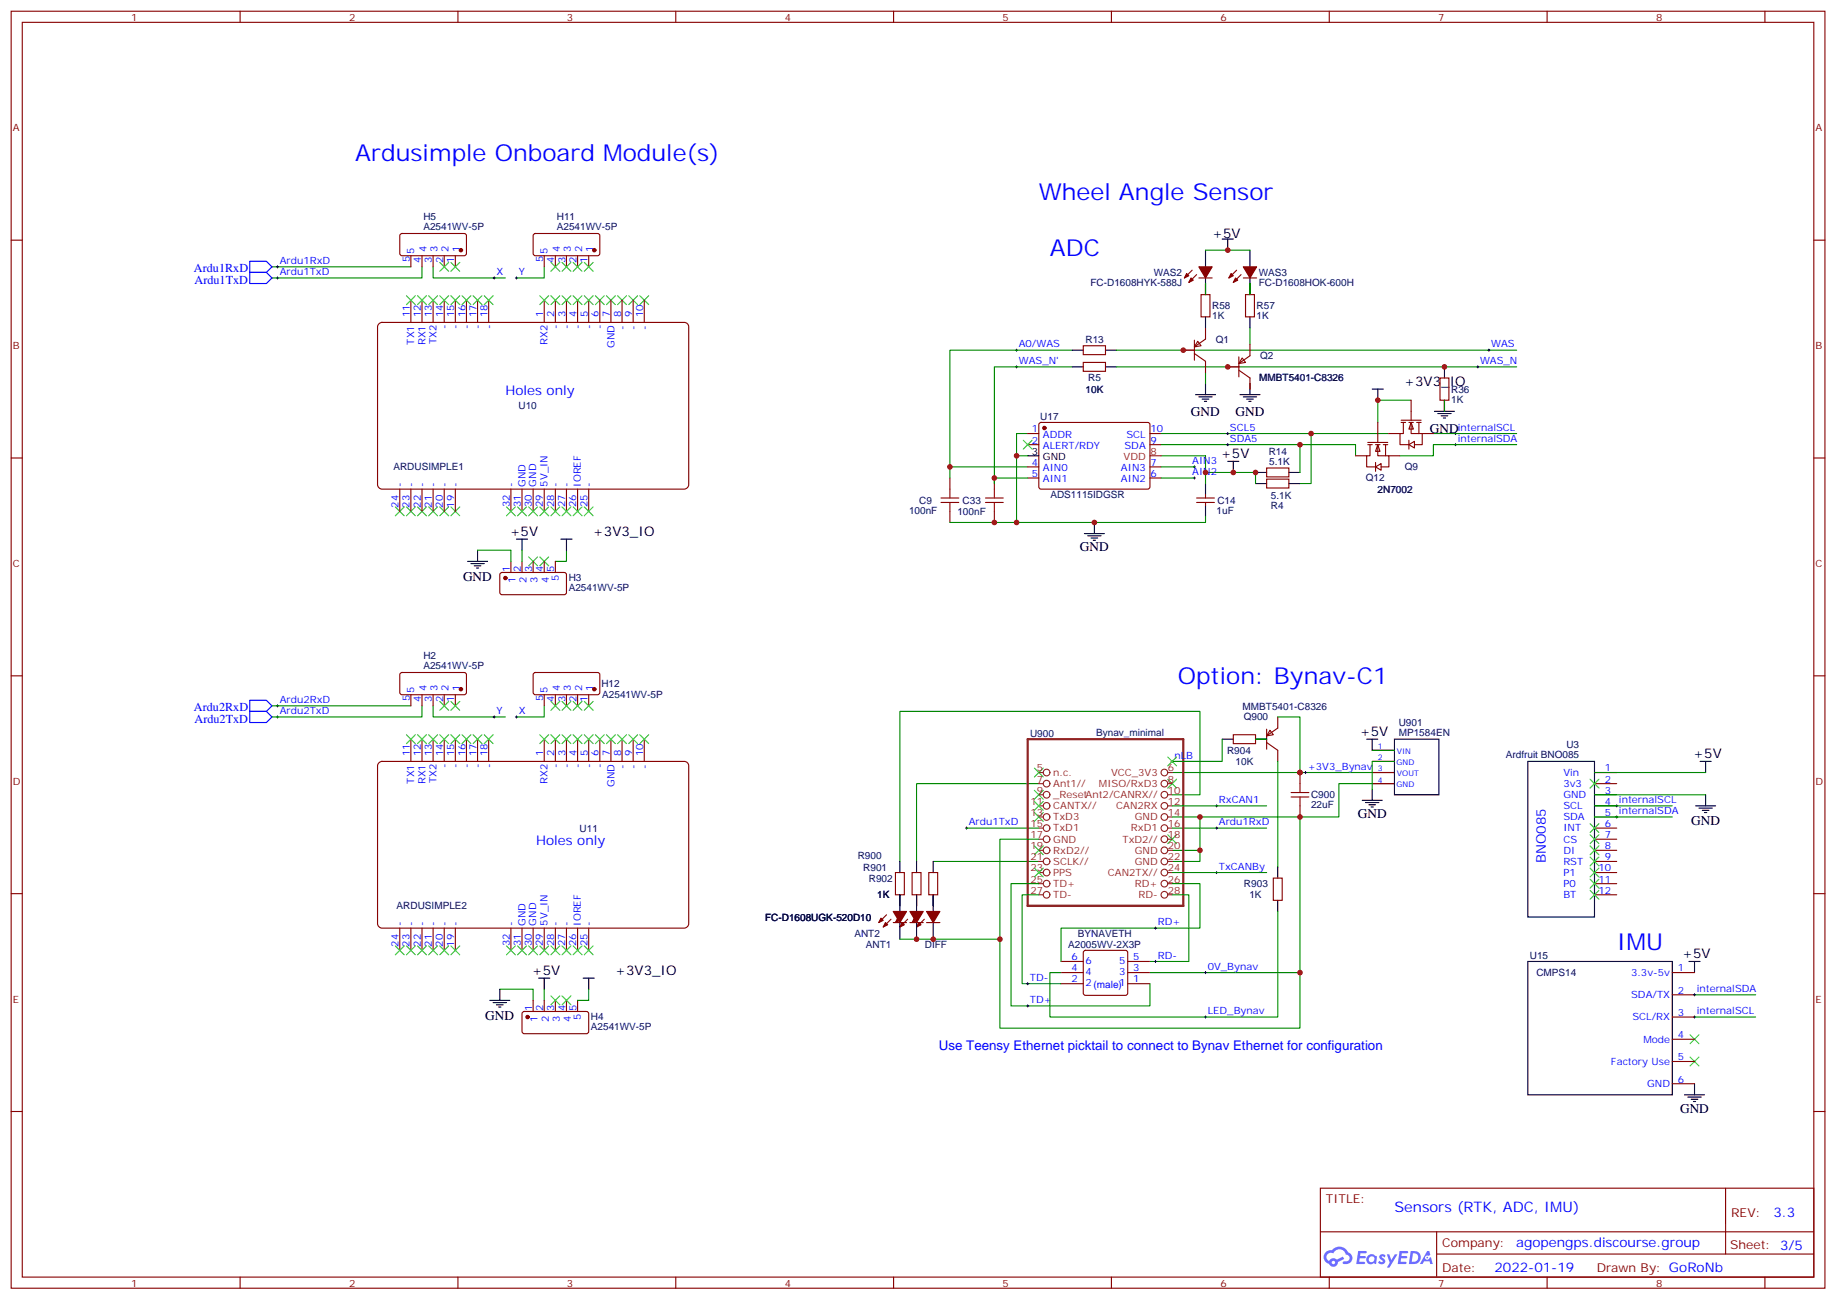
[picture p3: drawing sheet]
<svg xmlns="http://www.w3.org/2000/svg" width="583mm" height="413mm" viewBox="0 0 583 413" stroke-linecap="round" stroke-linejoin="round" font-family="sans-serif">
<defs><g id="words">
<g font-size="7.4" fill="#00f">
<text x="112.8" y="51.2">Ardusimple Onboard Module(s)</text>
<text x="329.7" y="63.5">Wheel Angle Sensor</text>
<text x="333.3" y="81.2">ADC</text>
<text x="373.8" y="217">Option: Bynav-C1</text>
<text x="513.2" y="301.7">IMU</text>
</g>
<text font-size="4.6" fill="#00f" x="442.6" y="384.6">Sensors (RTK, ADC, IMU)</text>
<g font-size="4.2">
<text x="384.8" y="75.5">+5V</text>
<text x="445.8" y="122.4">+3V3_IO</text>
<text x="378" y="132">GND</text>
<text x="392.1" y="132">GND</text>
<text x="453.9" y="137.3">GND</text>
<text x="387.6" y="145.3">+5V</text>
<text x="161.8" y="170">+5V</text>
<text x="188.2" y="170">+3V3_IO</text>
<text x="342.8" y="175">GND</text>
<text x="147" y="184.3">GND</text>
<text x="431.7" y="233.5">+5V</text>
<text x="537.5" y="240.6">+5V</text>
<text x="431" y="259.7">GND</text>
<text x="536.8" y="261.9">GND</text>
<text x="534" y="304.1">+5V</text>
<text x="168.8" y="309.4">+5V</text>
<text x="195.3" y="309.4">+3V3_IO</text>
<text x="154" y="323.6">GND</text>
<text x="533.3" y="353.2">GND</text>
</g>
<g font-size="4.2" fill="#00f">
<text x="160.4" y="125.3">Holes only</text>
<text x="170.1" y="268.1">Holes only</text>
<text x="490.6" y="274" transform="rotate(-90 490.6 274)">BNO085</text>
<text x="298" y="333.4">Use Teensy Ethernet picktail to connect to Bynav Ethernet for configuration</text>
<text x="562.9" y="386.4">3.3</text>
<text x="481.3" y="396">agopengps.discourse.group</text>
<text x="474.4" y="403.8">2022-01-19</text>
</g>
<g font-size="3.9" fill="#00f">
<text x="61.5" y="86.5">Ardu1RxD</text>
<text x="61.7" y="90">Ardu1TxD</text>
<text x="61.5" y="225.8">Ardu2RxD</text>
<text x="61.7" y="229.3">Ardu2TxD</text>
</g>
<g font-size="3.9" fill="#800">
<text x="420.9" y="381.7">TITLE:</text>
<text x="549.5" y="386.4">REV:</text>
<text x="457.8" y="395.9">Company:</text>
<text x="549.2" y="396.6">Sheet: 3/5</text>
<text x="457.8" y="403.6">Date:</text>
<text x="506.8" y="403.7">Drawn By: GoRoNb</text>
</g>
<g font-size="3.2" fill="#800">
<text x="41.6" y="6.6">1</text>
<text x="110.8" y="6.6">2</text>
<text x="179.9" y="6.6">3</text>
<text x="249.1" y="6.6">4</text>
<text x="318.2" y="6.6">5</text>
<text x="387.4" y="6.6">6</text>
<text x="456.5" y="6.6">7</text>
<text x="525.7" y="6.6">8</text>
<text x="4.1" y="41.7">A</text>
<text x="576.3" y="41.7">A</text>
<text x="4.1" y="110.8">B</text>
<text x="576.3" y="110.8">B</text>
<text x="4.1" y="180">C</text>
<text x="576.3" y="180">C</text>
<text x="4.1" y="249.1">D</text>
<text x="576.3" y="249.1">D</text>
<text x="4.1" y="318.2">E</text>
<text x="576.3" y="318.2">E</text>
<text x="41.6" y="408.4">1</text>
<text x="110.8" y="408.4">2</text>
<text x="179.9" y="408.4">3</text>
<text x="249.1" y="408.4">4</text>
<text x="318.2" y="408.4">5</text>
<text x="387.4" y="408.4">6</text>
<text x="456.5" y="408.4">7</text>
<text x="525.7" y="408.4">8</text>
</g>
<g font-size="3.2" fill="#000080">
<text x="134.4" y="69.9">H5</text>
<text x="176.7" y="69.9">H11</text>
<text x="134.4" y="73.1">A2541WV-5P</text>
<text x="176.7" y="73.1">A2541WV-5P</text>
<text x="366.3" y="87.6">WAS2</text>
<text x="399.6" y="87.6">WAS3</text>
<text x="346.1" y="90.8">FC-D1608HYK-588J</text>
<text x="399.6" y="90.8">FC-D1608HOK-600H</text>
<text x="384.8" y="101.3">1K</text>
<text x="384.8" y="98.2">R58</text>
<text x="398.9" y="101.3">1K</text>
<text x="398.9" y="98.2">R57</text>
<text x="344.6" y="108.7">R13</text>
<text x="385.9" y="108.8">Q1</text>
<text x="400" y="114.1">Q2</text>
<text x="344.6" y="124.6">10K</text>
<text x="345.4" y="121.1">R5</text>
<text x="399.7" y="121.1">MMBT5401-C8326</text>
<text x="460.6" y="124.7">R36</text>
<text x="164.6" y="129.9">U10</text>
<text x="460.6" y="127.8">1K</text>
<text x="330.2" y="133.5">U17</text>
<text x="124.9" y="149.3">ARDUSIMPLE1</text>
<text x="402.7" y="144.4">R14</text>
<text x="402.9" y="147.5">5.1K</text>
<text x="445.9" y="149.3">Q9</text>
<text x="433.5" y="152.6">Q12</text>
<text x="291.8" y="159.9">C9</text>
<text x="305.6" y="159.9">C33</text>
<text x="333.4" y="158.1">ADS1115IDGSR</text>
<text x="386.4" y="159.9">C14</text>
<text x="403.4" y="158.4">5.1K</text>
<text x="403.4" y="161.6">R4</text>
<text x="437.3" y="156.4">2N7002</text>
<text x="288.6" y="163.1">100nF</text>
<text x="303.9" y="163.5">100nF</text>
<text x="386.2" y="163.1">1uF</text>
<text x="180.5" y="184.4">H3</text>
<text x="180.5" y="187.5">A2541WV-5P</text>
<text x="134.4" y="209.2">H2</text>
<text x="134.4" y="212.4">A2541WV-5P</text>
<text x="190.9" y="218.2">H12</text>
<text x="191.2" y="221.7">A2541WV-5P</text>
<text x="394.4" y="225.2">MMBT5401-C8326</text>
<text x="347.9" y="233.6">Bynav_minimal</text>
<text x="394.8" y="228.7">Q900</text>
<text x="444" y="233.6">MP1584EN</text>
<text x="444" y="230.4">U901</text>
<text x="327" y="234">U900</text>
<text x="389.5" y="239.3">R904</text>
<text x="497.2" y="237.4">U3</text>
<text x="392.2" y="242.8">10K</text>
<text x="478" y="240.6">Ardfruit BNO085</text>
<text x="416.2" y="256.6">22uF</text>
<text x="416.2" y="253.4">C900</text>
<text x="184" y="264">U11</text>
<text x="272.3" y="272.8">R900</text>
<text x="274" y="276.3">R901</text>
<text x="275.8" y="279.8">R902</text>
<text x="394.9" y="281.6">R903</text>
<text x="278.4" y="285.1">1K</text>
<text x="396.6" y="285.1">1K</text>
<text x="125.9" y="288.7">ARDUSIMPLE2</text>
<text x="242.9" y="292.3">FC-D1608UGK-520D10</text>
<text x="271.2" y="297.5">ANT2</text>
<text x="342.2" y="297.5">BYNAVETH</text>
<text x="274.9" y="301">ANT1</text>
<text x="293.6" y="301">DIFF</text>
<text x="339.1" y="301">A2005WV-2X3P</text>
<text x="485.6" y="304.6">U15</text>
<text x="487.7" y="309.8">CMPS14</text>
<text x="187.6" y="323.7">H4</text>
<text x="187.6" y="326.9">A2541WV-5P</text>
</g>
<g font-size="3.2" fill="#00f">
<text x="88.8" y="83.8">Ardu1RxD</text>
<text x="130.1" y="83.2" transform="rotate(-90 130.1 83.2)">5</text>
<text x="131.5" y="80.5" transform="rotate(-90 131.5 80.5)">5</text>
<text x="133.6" y="83.4" transform="rotate(-90 133.6 83.4)">4</text>
<text x="135.4" y="79.9" transform="rotate(-90 135.4 79.9)">4</text>
<text x="137.1" y="83.4" transform="rotate(-90 137.1 83.4)">3</text>
<text x="138.9" y="79.9" transform="rotate(-90 138.9 79.9)">3</text>
<text x="140.7" y="83.4" transform="rotate(-90 140.7 83.4)">2</text>
<text x="142.4" y="79.9" transform="rotate(-90 142.4 79.9)">2</text>
<text x="144.2" y="83.4" transform="rotate(-90 144.2 83.4)">1</text>
<text x="145.9" y="79.9" transform="rotate(-90 145.9 79.9)">1</text>
<text x="172.4" y="83.2" transform="rotate(-90 172.4 83.2)">5</text>
<text x="173.8" y="80.5" transform="rotate(-90 173.8 80.5)">5</text>
<text x="175.9" y="83.4" transform="rotate(-90 175.9 83.4)">4</text>
<text x="177.7" y="79.9" transform="rotate(-90 177.7 79.9)">4</text>
<text x="179.5" y="83.4" transform="rotate(-90 179.5 83.4)">3</text>
<text x="181.2" y="79.9" transform="rotate(-90 181.2 79.9)">3</text>
<text x="183" y="83.4" transform="rotate(-90 183 83.4)">2</text>
<text x="184.7" y="79.9" transform="rotate(-90 184.7 79.9)">2</text>
<text x="186.5" y="83.4" transform="rotate(-90 186.5 83.4)">1</text>
<text x="188.3" y="79.9" transform="rotate(-90 188.3 79.9)">1</text>
<text x="88.8" y="87.3">Ardu1TxD</text>
<text x="157.6" y="87.3">X</text>
<text x="164.6" y="87.3">Y</text>
<text x="130.1" y="100.7" transform="rotate(-90 130.1 100.7)">11</text>
<text x="133.6" y="100.7" transform="rotate(-90 133.6 100.7)">12</text>
<text x="137.1" y="100.6" transform="rotate(-90 137.1 100.6)">13</text>
<text x="140.7" y="100.6" transform="rotate(-90 140.7 100.6)">14</text>
<text x="144.2" y="100.6" transform="rotate(-90 144.2 100.6)">15</text>
<text x="147.7" y="100.6" transform="rotate(-90 147.7 100.6)">16</text>
<text x="151.2" y="100.6" transform="rotate(-90 151.2 100.6)">17</text>
<text x="154.8" y="100.6" transform="rotate(-90 154.8 100.6)">18</text>
<text x="172.4" y="100.6" transform="rotate(-90 172.4 100.6)">1</text>
<text x="175.9" y="100.6" transform="rotate(-90 175.9 100.6)">2</text>
<text x="179.5" y="100.6" transform="rotate(-90 179.5 100.6)">3</text>
<text x="183" y="100.6" transform="rotate(-90 183 100.6)">4</text>
<text x="186.6" y="100.6" transform="rotate(-90 186.6 100.6)">5</text>
<text x="190" y="100.5" transform="rotate(-90 190 100.5)">6</text>
<text x="193.6" y="100.7" transform="rotate(-90 193.6 100.7)">7</text>
<text x="197.1" y="100.7" transform="rotate(-90 197.1 100.7)">8</text>
<text x="200.6" y="100.7" transform="rotate(-90 200.6 100.7)">9</text>
<text x="204.2" y="100.7" transform="rotate(-90 204.2 100.7)">10</text>
<text x="142.1" y="104.5" transform="rotate(-90 142.1 104.5)">-</text>
<text x="145.6" y="104.5" transform="rotate(-90 145.6 104.5)">-</text>
<text x="149.1" y="104.5" transform="rotate(-90 149.1 104.5)">-</text>
<text x="152.6" y="104.5" transform="rotate(-90 152.6 104.5)">-</text>
<text x="156.2" y="104.5" transform="rotate(-90 156.2 104.5)">-</text>
<text x="177.3" y="104.5" transform="rotate(-90 177.3 104.5)">-</text>
<text x="180.9" y="104.5" transform="rotate(-90 180.9 104.5)">-</text>
<text x="184.4" y="104.5" transform="rotate(-90 184.4 104.5)">-</text>
<text x="188" y="104.5" transform="rotate(-90 188 104.5)">-</text>
<text x="191.4" y="104.4" transform="rotate(-90 191.4 104.4)">-</text>
<text x="198.5" y="104.7" transform="rotate(-90 198.5 104.7)">-</text>
<text x="202.1" y="104.7" transform="rotate(-90 202.1 104.7)">-</text>
<text x="205.6" y="104.7" transform="rotate(-90 205.6 104.7)">-</text>
<text x="131.5" y="109.4" transform="rotate(-90 131.5 109.4)">TX1</text>
<text x="135" y="109.6" transform="rotate(-90 135 109.6)">RX1</text>
<text x="138.5" y="109.2" transform="rotate(-90 138.5 109.2)">TX2</text>
<text x="173.8" y="109.5" transform="rotate(-90 173.8 109.5)">RX2</text>
<text x="195" y="110.5" transform="rotate(-90 195 110.5)">GND</text>
<text x="323.4" y="110.3">A0/WAS</text>
<text x="473.3" y="110.3">WAS</text>
<text x="323.4" y="115.6">WAS_N'</text>
<text x="469.8" y="115.6">WAS_N</text>
<text x="327.6" y="137.3">1</text>
<text x="365.2" y="137.3">10</text>
<text x="390.4" y="136.7">SCL5</text>
<text x="462.7" y="136.7">internalSCL</text>
<text x="327.6" y="140.8">2</text>
<text x="331" y="139">ADDR</text>
<text x="331" y="142.6">ALERT/RDY</text>
<text x="356.9" y="142.6">SDA</text>
<text x="357.6" y="139">SCL</text>
<text x="365.2" y="140.8">9</text>
<text x="390.4" y="140.3">SDA5</text>
<text x="462.7" y="140.3">internalSDA</text>
<text x="327.6" y="147.8">4</text>
<text x="331" y="149.6">AIN0</text>
<text x="355.8" y="149.6">AIN3</text>
<text x="365.2" y="147.8">7</text>
<text x="378.4" y="147.3">AIN3</text>
<text x="127.9" y="154.7" transform="rotate(-90 127.9 154.7)">-</text>
<text x="131.4" y="154.7" transform="rotate(-90 131.4 154.7)">-</text>
<text x="134.9" y="154.7" transform="rotate(-90 134.9 154.7)">-</text>
<text x="138.5" y="154.7" transform="rotate(-90 138.5 154.7)">-</text>
<text x="142" y="154.7" transform="rotate(-90 142 154.7)">-</text>
<text x="145.5" y="154.7" transform="rotate(-90 145.5 154.7)">-</text>
<text x="163.2" y="154.6" transform="rotate(-90 163.2 154.6)">-</text>
<text x="166.8" y="154.6" transform="rotate(-90 166.8 154.6)">GND</text>
<text x="170.2" y="154.4" transform="rotate(-90 170.2 154.4)">GND</text>
<text x="173.8" y="154.4" transform="rotate(-90 173.8 154.4)">5V_IN</text>
<text x="177.3" y="154.4" transform="rotate(-90 177.3 154.4)">-</text>
<text x="180.8" y="154.4" transform="rotate(-90 180.8 154.4)">-</text>
<text x="184.3" y="154.4" transform="rotate(-90 184.3 154.4)">IOREF</text>
<text x="187.9" y="154.4" transform="rotate(-90 187.9 154.4)">-</text>
<text x="327.6" y="151.4">5</text>
<text x="331" y="153.1">AIN1</text>
<text x="355.8" y="153.1">AIN2</text>
<text x="365.2" y="151.4">6</text>
<text x="378.4" y="150.8">AIN2</text>
<text x="126.5" y="161.2" transform="rotate(-90 126.5 161.2)">24</text>
<text x="130" y="161.2" transform="rotate(-90 130 161.2)">23</text>
<text x="133.5" y="161.2" transform="rotate(-90 133.5 161.2)">22</text>
<text x="137.1" y="161.2" transform="rotate(-90 137.1 161.2)">21</text>
<text x="140.6" y="161.2" transform="rotate(-90 140.6 161.2)">20</text>
<text x="144.1" y="161.2" transform="rotate(-90 144.1 161.2)">19</text>
<text x="161.8" y="161.1" transform="rotate(-90 161.8 161.1)">32</text>
<text x="165.3" y="161.1" transform="rotate(-90 165.3 161.1)">31</text>
<text x="168.8" y="160.9" transform="rotate(-90 168.8 160.9)">30</text>
<text x="172.4" y="160.9" transform="rotate(-90 172.4 160.9)">29</text>
<text x="175.9" y="160.9" transform="rotate(-90 175.9 160.9)">28</text>
<text x="179.4" y="160.9" transform="rotate(-90 179.4 160.9)">27</text>
<text x="182.9" y="160.9" transform="rotate(-90 182.9 160.9)">26</text>
<text x="186.5" y="160.9" transform="rotate(-90 186.5 160.9)">25</text>
<text x="161.8" y="181.5" transform="rotate(-90 161.8 181.5)">1</text>
<text x="163.6" y="185" transform="rotate(-90 163.6 185)">1</text>
<text x="165.3" y="181.5" transform="rotate(-90 165.3 181.5)">2</text>
<text x="167.1" y="185" transform="rotate(-90 167.1 185)">2</text>
<text x="168.9" y="181.5" transform="rotate(-90 168.9 181.5)">3</text>
<text x="170.6" y="185" transform="rotate(-90 170.6 185)">3</text>
<text x="172.4" y="181.5" transform="rotate(-90 172.4 181.5)">4</text>
<text x="174.2" y="185" transform="rotate(-90 174.2 185)">4</text>
<text x="175.9" y="181.7" transform="rotate(-90 175.9 181.7)">5</text>
<text x="177.3" y="184.4" transform="rotate(-90 177.3 184.4)">5</text>
<text x="131.5" y="219.8" transform="rotate(-90 131.5 219.8)">5</text>
<text x="135.4" y="219.2" transform="rotate(-90 135.4 219.2)">4</text>
<text x="138.9" y="219.2" transform="rotate(-90 138.9 219.2)">3</text>
<text x="142.4" y="219.2" transform="rotate(-90 142.4 219.2)">2</text>
<text x="145.9" y="219.2" transform="rotate(-90 145.9 219.2)">1</text>
<text x="173.8" y="219.8" transform="rotate(-90 173.8 219.8)">5</text>
<text x="177.7" y="219.2" transform="rotate(-90 177.7 219.2)">4</text>
<text x="181.2" y="219.2" transform="rotate(-90 181.2 219.2)">3</text>
<text x="184.7" y="219.2" transform="rotate(-90 184.7 219.2)">2</text>
<text x="188.3" y="219.2" transform="rotate(-90 188.3 219.2)">1</text>
<text x="88.8" y="223.2">Ardu2RxD</text>
<text x="88.8" y="226.7">Ardu2TxD</text>
<text x="130.1" y="222.5" transform="rotate(-90 130.1 222.5)">5</text>
<text x="133.6" y="222.7" transform="rotate(-90 133.6 222.7)">4</text>
<text x="137.1" y="222.7" transform="rotate(-90 137.1 222.7)">3</text>
<text x="140.7" y="222.7" transform="rotate(-90 140.7 222.7)">2</text>
<text x="144.2" y="222.7" transform="rotate(-90 144.2 222.7)">1</text>
<text x="157.6" y="226.7">Y</text>
<text x="164.6" y="226.7">X</text>
<text x="172.4" y="222.5" transform="rotate(-90 172.4 222.5)">5</text>
<text x="175.9" y="222.7" transform="rotate(-90 175.9 222.7)">4</text>
<text x="179.5" y="222.7" transform="rotate(-90 179.5 222.7)">3</text>
<text x="183" y="222.7" transform="rotate(-90 183 222.7)">2</text>
<text x="186.5" y="222.7" transform="rotate(-90 186.5 222.7)">1</text>
<text x="137.1" y="239.9" transform="rotate(-90 137.1 239.9)">13</text>
<text x="140.7" y="239.9" transform="rotate(-90 140.7 239.9)">14</text>
<text x="144.2" y="239.9" transform="rotate(-90 144.2 239.9)">15</text>
<text x="147.7" y="239.9" transform="rotate(-90 147.7 239.9)">16</text>
<text x="151.2" y="239.9" transform="rotate(-90 151.2 239.9)">17</text>
<text x="154.8" y="239.9" transform="rotate(-90 154.8 239.9)">18</text>
<text x="172.4" y="240" transform="rotate(-90 172.4 240)">1</text>
<text x="175.9" y="240" transform="rotate(-90 175.9 240)">2</text>
<text x="179.5" y="240" transform="rotate(-90 179.5 240)">3</text>
<text x="183" y="240" transform="rotate(-90 183 240)">4</text>
<text x="186.6" y="240" transform="rotate(-90 186.6 240)">5</text>
<text x="190" y="239.8" transform="rotate(-90 190 239.8)">6</text>
<text x="130.1" y="240.1" transform="rotate(-90 130.1 240.1)">11</text>
<text x="133.6" y="240.1" transform="rotate(-90 133.6 240.1)">12</text>
<text x="142.1" y="243.8" transform="rotate(-90 142.1 243.8)">-</text>
<text x="145.6" y="243.8" transform="rotate(-90 145.6 243.8)">-</text>
<text x="149.1" y="243.8" transform="rotate(-90 149.1 243.8)">-</text>
<text x="152.6" y="243.8" transform="rotate(-90 152.6 243.8)">-</text>
<text x="156.2" y="243.8" transform="rotate(-90 156.2 243.8)">-</text>
<text x="177.3" y="243.9" transform="rotate(-90 177.3 243.9)">-</text>
<text x="180.9" y="243.9" transform="rotate(-90 180.9 243.9)">-</text>
<text x="184.4" y="243.9" transform="rotate(-90 184.4 243.9)">-</text>
<text x="188" y="243.9" transform="rotate(-90 188 243.9)">-</text>
<text x="191.4" y="243.7" transform="rotate(-90 191.4 243.7)">-</text>
<text x="193.6" y="240.1" transform="rotate(-90 193.6 240.1)">7</text>
<text x="197.1" y="240.1" transform="rotate(-90 197.1 240.1)">8</text>
<text x="198.5" y="244" transform="rotate(-90 198.5 244)">-</text>
<text x="200.6" y="240.1" transform="rotate(-90 200.6 240.1)">9</text>
<text x="202.1" y="244" transform="rotate(-90 202.1 244)">-</text>
<text x="204.2" y="240.1" transform="rotate(-90 204.2 240.1)">10</text>
<text x="205.6" y="244" transform="rotate(-90 205.6 244)">-</text>
<text x="372.8" y="240.8">nLB</text>
<text x="415.1" y="244.3">+3V3_Bynav</text>
<text x="509.4" y="244.9">1</text>
<text x="131.5" y="248.7" transform="rotate(-90 131.5 248.7)">TX1</text>
<text x="135" y="249" transform="rotate(-90 135 249)">RX1</text>
<text x="138.5" y="248.5" transform="rotate(-90 138.5 248.5)">TX2</text>
<text x="173.8" y="248.8" transform="rotate(-90 173.8 248.8)">RX2</text>
<text x="195" y="249.8" transform="rotate(-90 195 249.8)">GND</text>
<text x="496.3" y="246.3">Vin</text>
<text x="496.3" y="249.8">3v3</text>
<text x="509.4" y="248.4">2</text>
<text x="509.4" y="251.9">3</text>
<text x="386.9" y="254.9">RxCAN1</text>
<text x="496.3" y="253.3">GND</text>
<text x="496.3" y="256.9">SCL</text>
<text x="509.4" y="255.4">4</text>
<text x="513.9" y="254.9">internalSCL</text>
<text x="307.5" y="262">Ardu1TxD</text>
<text x="386.9" y="262">Ardu1RxD</text>
<text x="496.3" y="260.4">SDA</text>
<text x="496.3" y="263.9">INT</text>
<text x="509.4" y="259">5</text>
<text x="509.4" y="262.5">6</text>
<text x="513.9" y="258.4">internalSDA</text>
<text x="496.3" y="267.4">CS</text>
<text x="509.4" y="266">7</text>
<text x="509.4" y="269.6">8</text>
<text x="496.3" y="271">DI</text>
<text x="496.3" y="274.5">RST</text>
<text x="509.4" y="273.1">9</text>
<text x="386.9" y="276.1">TxCANBy</text>
<text x="496.3" y="278">P1</text>
<text x="496.3" y="281.6">P0</text>
<text x="507.4" y="276.6">10</text>
<text x="507.4" y="280.1">11</text>
<text x="496.3" y="285.1">BT</text>
<text x="507.4" y="283.7">12</text>
<text x="163.2" y="293.9" transform="rotate(-90 163.2 293.9)">-</text>
<text x="166.8" y="293.9" transform="rotate(-90 166.8 293.9)">GND</text>
<text x="170.2" y="293.8" transform="rotate(-90 170.2 293.8)">GND</text>
<text x="173.8" y="293.8" transform="rotate(-90 173.8 293.8)">5V_IN</text>
<text x="177.3" y="293.8" transform="rotate(-90 177.3 293.8)">-</text>
<text x="180.8" y="293.8" transform="rotate(-90 180.8 293.8)">-</text>
<text x="184.3" y="293.8" transform="rotate(-90 184.3 293.8)">IOREF</text>
<text x="187.9" y="293.8" transform="rotate(-90 187.9 293.8)">-</text>
<text x="367.5" y="293.7">RD+</text>
<text x="127.9" y="294" transform="rotate(-90 127.9 294)">-</text>
<text x="131.4" y="294" transform="rotate(-90 131.4 294)">-</text>
<text x="134.9" y="294" transform="rotate(-90 134.9 294)">-</text>
<text x="138.5" y="294" transform="rotate(-90 138.5 294)">-</text>
<text x="142" y="294" transform="rotate(-90 142 294)">-</text>
<text x="145.5" y="294" transform="rotate(-90 145.5 294)">-</text>
<text x="126.5" y="300.5" transform="rotate(-90 126.5 300.5)">24</text>
<text x="130" y="300.5" transform="rotate(-90 130 300.5)">23</text>
<text x="133.5" y="300.5" transform="rotate(-90 133.5 300.5)">22</text>
<text x="137.1" y="300.5" transform="rotate(-90 137.1 300.5)">21</text>
<text x="140.6" y="300.5" transform="rotate(-90 140.6 300.5)">20</text>
<text x="144.1" y="300.5" transform="rotate(-90 144.1 300.5)">19</text>
<text x="161.8" y="300.4" transform="rotate(-90 161.8 300.4)">32</text>
<text x="165.3" y="300.4" transform="rotate(-90 165.3 300.4)">31</text>
<text x="168.8" y="300.3" transform="rotate(-90 168.8 300.3)">30</text>
<text x="172.4" y="300.3" transform="rotate(-90 172.4 300.3)">29</text>
<text x="175.9" y="300.3" transform="rotate(-90 175.9 300.3)">28</text>
<text x="179.4" y="300.3" transform="rotate(-90 179.4 300.3)">27</text>
<text x="182.9" y="300.3" transform="rotate(-90 182.9 300.3)">26</text>
<text x="186.5" y="300.3" transform="rotate(-90 186.5 300.3)">25</text>
<text x="340.1" y="304.7">6</text>
<text x="359.7" y="304.7">5</text>
<text x="367.5" y="304.3">RD-</text>
<text x="326.9" y="311.4">TD-</text>
<text x="340.1" y="311.7">2</text>
<text x="340.1" y="308.2">4</text>
<text x="344.6" y="309.6">4</text>
<text x="344.6" y="306.1">6</text>
<text x="355.2" y="309.6">3</text>
<text x="355.2" y="306.1">5</text>
<text x="359.7" y="311.7">1</text>
<text x="359.7" y="308.2">3</text>
<text x="383.4" y="307.8">0V_Bynav</text>
<text x="517.7" y="309.8">3.3v-5v</text>
<text x="532.6" y="308.4">1</text>
<text x="344.6" y="313.1">2 (male)1</text>
<text x="517.8" y="316.8">SDA/TX</text>
<text x="532.6" y="315.4">2</text>
<text x="538.6" y="314.9">internalSDA</text>
<text x="168.9" y="320.9" transform="rotate(-90 168.9 320.9)">1</text>
<text x="172.4" y="320.9" transform="rotate(-90 172.4 320.9)">2</text>
<text x="175.9" y="320.9" transform="rotate(-90 175.9 320.9)">3</text>
<text x="179.5" y="320.9" transform="rotate(-90 179.5 320.9)">4</text>
<text x="183" y="321.1" transform="rotate(-90 183 321.1)">5</text>
<text x="184.4" y="323.8" transform="rotate(-90 184.4 323.8)">5</text>
<text x="326.9" y="318.4">TD+</text>
<text x="383.4" y="321.9">LED_Bynav</text>
<text x="518.1" y="323.9">SCL/RX</text>
<text x="532.6" y="322.5">3</text>
<text x="538.6" y="321.9">internalSCL</text>
<text x="170.6" y="324.4" transform="rotate(-90 170.6 324.4)">1</text>
<text x="174.2" y="324.4" transform="rotate(-90 174.2 324.4)">2</text>
<text x="177.7" y="324.4" transform="rotate(-90 177.7 324.4)">3</text>
<text x="181.2" y="324.4" transform="rotate(-90 181.2 324.4)">4</text>
<text x="532.6" y="329.5">4</text>
<text x="521.7" y="330.9">Mode</text>
<text x="511.4" y="338">Factory Use</text>
<text x="532.6" y="336.6">5</text>
<text x="522.8" y="345.1">GND</text>
<text x="532.6" y="343.6">6</text>
</g>
<g font-size="3.2">
<text x="327.6" y="144.3">3</text>
<text x="331" y="146.1">GND</text>
</g>
<g font-size="3.2" fill="#f00">
<text x="356.7" y="146.1">VDD</text>
<text x="365.2" y="144.3">8</text>
</g>
<g font-size="3.2" fill="#8d2323">
<text x="329.1" y="244.9">5</text>
<text x="370.7" y="244.9">6</text>
<text x="329.1" y="248.4">7</text>
<text x="329.1" y="251.9">9</text>
<text x="334.3" y="246.3">n.c.</text>
<text x="334.3" y="249.8">Ant1//</text>
<text x="348.8" y="249.8">MISO/RxD3</text>
<text x="352.7" y="246.3">VCC_3V3</text>
<text x="370.7" y="248.4">8</text>
<text x="370.7" y="251.9">10</text>
<text x="327.1" y="255.4">11</text>
<text x="334.3" y="253.3">_ResetAnt2/CANRX//</text>
<text x="334.3" y="256.9">CANTX//</text>
<text x="354.3" y="256.9">CAN2RX</text>
<text x="370.7" y="255.4">12</text>
<text x="327.1" y="259">13</text>
<text x="327.1" y="262.5">15</text>
<text x="334.3" y="260.4">TxD3</text>
<text x="334.3" y="263.9">TxD1</text>
<text x="358.9" y="263.9">RxD1</text>
<text x="360.2" y="260.4">GND</text>
<text x="370.7" y="259">14</text>
<text x="370.7" y="262.5">16</text>
<text x="327.1" y="266">17</text>
<text x="327.1" y="269.6">19</text>
<text x="334.3" y="267.4">GND</text>
<text x="356.3" y="267.4">TxD2//</text>
<text x="370.7" y="266">18</text>
<text x="370.7" y="269.6">20</text>
<text x="327.1" y="273.1">21</text>
<text x="334.3" y="271">RxD2//</text>
<text x="334.3" y="274.5">SCLK//</text>
<text x="360.2" y="271">GND</text>
<text x="360.2" y="274.5">GND</text>
<text x="370.7" y="273.1">22</text>
<text x="327.1" y="276.6">23</text>
<text x="327.1" y="280.1">25</text>
<text x="334.3" y="278">PPS</text>
<text x="334.3" y="281.6">TD+</text>
<text x="351.7" y="278">CAN2TX//</text>
<text x="360.2" y="281.6">RD+</text>
<text x="370.7" y="276.6">24</text>
<text x="370.7" y="280.1">26</text>
<text x="327.1" y="283.7">27</text>
<text x="334.3" y="285.1">TD-</text>
<text x="361.4" y="285.1">RD-</text>
<text x="370.7" y="283.7">28</text>
</g>
<g font-size="2.5" fill="#00f">
<text x="437.3" y="237.8">1</text>
<text x="443.3" y="239.2">VIN</text>
<text x="437.3" y="241.3">2</text>
<text x="437.3" y="244.9">3</text>
<text x="443.3" y="242.7">GND</text>
<text x="437.3" y="248.4">4</text>
<text x="443.3" y="249.8">GND</text>
<text x="443.4" y="246.3">VOUT</text>
</g>
</g></defs>
<g fill="none" stroke="#870000" stroke-width=".35">
<path d="M3.5 3.6h575.8v405.3h-575.8zM7.1 7.1h568.6v398.3h-568.6zM76.2 3.6v3.5M145.4 3.6v3.5M214.5 3.6v3.5M283.6 3.6v3.5M352.8 3.6v3.5M421.9 3.6v3.5M491.1 3.6v3.5M560.2 3.6v3.5M3.5 76.2h3.6M575.7 76.2h3.6"/>
<path d="M3.5 145.4h3.6M575.7 145.4h3.6M3.5 214.5h3.6M575.7 214.5h3.6M3.5 283.7h3.6M575.7 283.7h3.6M3.5 352.8h3.6M575.7 352.8h3.6M419.1 377.2h156.6v28.2h-156.6zM547.7 377.2v20.9M419.1 391h156.5M456 398.1h119.6"/>
<path d="M456 391v14.1M76.2 405.4v3.5M145.4 405.4v3.5M214.5 405.4v3.5M283.6 405.4v3.5M352.8 405.4v3.5M421.9 405.4v3.5M491.1 405.4v3.5M560.2 405.4v3.5"/>
</g>
<g fill="#5487ff">
<path d="M438.1 398.3a1.22 1.22 0 0 1 1.7 .3l-.4 .6a.47 .47 0 0 0-.3-.4 .47 .47 0 0 0-.5 .2l.2 .2a1.14 1.14 0 0 1 .7 1.7 1.14 1.14 0 0 1-1.9 0l-.2-.2 .5-.5 .7 .4a.29 .29 0 0 0 .4-.2 .29 .29 0 0 0-.3-.4 1.04 1.04 0 0 1-.6-1.7z"/>
<path d="M431.1 397.1h2.4l.3 .2-.1 .5h-1.9l-.1 .9h1.5l.4 .3-.4 .4h-1.6l-.2 1.1 1.8 .1 .1 .3-.1 .3h-2.7z"/>
<path d="M444.3 397.1l2.6 .2-.1 .5h-1.8l-.1 .9h1.5l.3 .3-.4 .4h-1.6l-.1 1.1 1.7 .1 .2 .3-.2 .3h-2.6z"/>
<path d="M453 397.1h.7l.3 1.2-.6 .4a.69 .69 0 0 0-1 .2 .69 .69 0 0 0 .5 1 .69 .69 0 0 0 .8-.6l.5-.3 .6 2.2h-.8l-.2-.9h-1.8l-.5 .9h-.8z"/>
<path d="M440.2 398.2h.8l.6 1.8 1.1-1.8h.9l-2.6 4.2h-.8l.9-1.6z"/>
<path d="M447.8 397.1l-.6 4.1h1.3a2.11 2.11 0 0 0 2.5-2.1 2.11 2.11 0 0 0-2.5-2zM448.5 397.8a1.43 1.43 0 0 1 1.6 1.6 1.43 1.43 0 0 1-2 1.1z"/>
<path d="M434.1 398.7a1.54 1.54 0 0 0-.1 2.1 1.54 1.54 0 0 0 2.2 .2l.6 .2 .3-2.3-.6-.3a1.49 1.49 0 0 0-2.4 .1zM434.4 399.7a.94 .94 0 0 1 1.8 0 .94 .94 0 0 1-1.8 0z"/>
<path d="M420.8 397.5a2.18 2.18 0 0 0 1.1 3.7 1.44 1.44 0 0 0 1.6 .9 1.44 1.44 0 0 0 1.2-1.5l2-1-.5-.7-1.9 .9a1.47 1.47 0 0 0-2.4 .5 1.39 1.39 0 0 1-.7-2 1.39 1.39 0 0 1 2-.4 2.12 2.12 0 0 1 2.2-1.3 2.12 2.12 0 0 1 1.9 1.6 1.14 1.14 0 0 1 1.1 1.5 1.14 1.14 0 0 1-1.7 .7 .43 .43 0 0 0-.5 .3 .43 .43 0 0 0 .4 .5 1.98 1.98 0 0 0 2.5-1.2 1.98 1.98 0 0 0-1.2-2.5 3.1 3.1 0 0 0-5.3-.7l-.9 .1zM422.7 400.8a.55 .55 0 0 1 1.1 0 .55 .55 0 0 1-1.1 0z"/>
<circle cx="453" cy="399.2" r=".26"/>
</g>
<g fill="none" stroke="#3c3" stroke-width=".35">
<path d="M129 93.9l2.8 2.8M131.8 93.9l-2.8 2.8M132.5 93.9l2.9 2.8M135.4 93.9l-2.9 2.8M136.1 93.9l2.8 2.8M138.9 93.9l-2.8 2.8M139.6 83.3l2.8 2.8M139.6 93.9l2.8 2.8M142.4 83.3l-2.8 2.8M142.4 93.9l-2.8 2.8M143.1 83.3l2.8 2.8M143.1 93.9l2.8 2.8"/>
<path d="M145.9 83.3l-2.8 2.8M145.9 93.9l-2.8 2.8M146.6 93.9l2.9 2.8M149.5 93.9l-2.9 2.8M150.2 93.9l2.8 2.8M153 93.9l-2.8 2.8M153.7 93.9l2.8 2.8M156.5 93.9l-2.8 2.8M171.3 93.9l2.9 2.8M174.2 93.9l-2.9 2.8M174.9 83.3l2.8 2.8M174.9 93.9l2.8 2.8"/>
<path d="M177.7 83.3l-2.8 2.8M177.7 93.9l-2.8 2.8M178.4 83.3l2.8 2.8M178.4 93.9l2.8 2.8M181.2 83.3l-2.8 2.8M181.2 93.9l-2.8 2.8M181.9 83.3l2.8 2.8M181.9 93.9l2.8 2.8M184.7 83.3l-2.8 2.8M184.7 93.9l-2.8 2.8M185.5 83.3l2.8 2.8M185.5 93.9l2.8 2.8"/>
<path d="M188.3 83.3l-2.8 2.8M188.3 93.9l-2.8 2.8M189 93.9l2.8 2.8M191.8 93.9l-2.8 2.8M192.5 93.9l2.8 2.8M195.3 93.9l-2.8 2.8M196 93.9l2.9 2.8M198.9 93.9l-2.9 2.8M199.6 93.9l2.8 2.8M202.4 93.9l-2.8 2.8M203.1 93.9l2.8 2.8M205.9 93.9l-2.8 2.8"/>
<path d="M324.8 139.7l2.8 2.9M327.6 139.7l-2.8 2.9M125.5 160.9l2.8 2.8M128.3 160.9l-2.8 2.8M129 160.9l2.8 2.8M131.8 160.9l-2.8 2.8M132.5 160.9l2.9 2.8M135.4 160.9l-2.9 2.8M136.1 160.9l2.8 2.8M138.9 160.9l-2.8 2.8M139.6 160.9l2.8 2.8M142.4 160.9l-2.8 2.8"/>
<path d="M143.1 160.9l2.8 2.8M145.9 160.9l-2.8 2.8M160.8 160.9l2.8 2.8M163.6 160.9l-2.8 2.8M164.3 160.9l2.8 2.8M167.1 160.9l-2.8 2.8M167.8 160.9l2.8 2.8M167.8 176.8l2.8 2.8M170.6 160.9l-2.8 2.8M170.6 176.8l-2.8 2.8M171.3 160.9l2.9 2.8M171.3 176.8l2.9 2.8"/>
<path d="M174.2 160.9l-2.9 2.8M174.2 176.8l-2.9 2.8M174.9 160.9l2.8 2.8M177.7 160.9l-2.8 2.8M178.4 160.9l2.8 2.8M181.2 160.9l-2.8 2.8M181.9 160.9l2.8 2.8M184.7 160.9l-2.8 2.8M185.5 160.9l2.8 2.8M188.3 160.9l-2.8 2.8M129 233.2l2.8 2.8M131.8 233.2l-2.8 2.8"/>
<path d="M132.5 233.2l2.9 2.8M135.4 233.2l-2.9 2.8M136.1 233.2l2.8 2.8M138.9 233.2l-2.8 2.8M139.6 222.6l2.8 2.9M139.6 233.2l2.8 2.8M142.4 222.6l-2.8 2.9M142.4 233.2l-2.8 2.8M143.1 222.6l2.8 2.9M143.1 233.2l2.8 2.8M145.9 222.6l-2.8 2.9M145.9 233.2l-2.8 2.8"/>
<path d="M146.6 233.2l2.9 2.8M149.5 233.2l-2.9 2.8M150.2 233.2l2.8 2.8M153 233.2l-2.8 2.8M153.7 233.2l2.8 2.8M156.5 233.2l-2.8 2.8M171.3 233.2l2.9 2.8M174.2 233.2l-2.9 2.8M174.9 222.6l2.8 2.9M174.9 233.2l2.8 2.8M177.7 222.6l-2.8 2.9M177.7 233.2l-2.8 2.8"/>
<path d="M178.4 222.6l2.8 2.9M178.4 233.2l2.8 2.8M181.2 222.6l-2.8 2.9M181.2 233.2l-2.8 2.8M181.9 222.6l2.8 2.9M181.9 233.2l2.8 2.8M184.7 222.6l-2.8 2.9M184.7 233.2l-2.8 2.8M185.5 233.2l2.8 2.8M185.5 222.6l2.8 2.9M188.3 222.6l-2.8 2.9M188.3 233.2l-2.8 2.8"/>
<path d="M189 233.2l2.8 2.8M191.8 233.2l-2.8 2.8M192.5 233.2l2.8 2.8M195.3 233.2l-2.8 2.8M196 233.2l2.9 2.8M198.9 233.2l-2.9 2.8M199.6 233.2l2.8 2.8M202.4 233.2l-2.8 2.8M203.1 233.2l2.8 2.8M205.9 233.2l-2.8 2.8M328.3 257.9l2.9 2.8M328.3 250.9l2.9 2.8"/>
<path d="M328.3 243.8l2.9 2.8M331.2 257.9l-2.9 2.8M331.2 250.9l-2.9 2.8M331.2 243.8l-2.9 2.8M370.7 247.3l2.8 2.9M373.5 247.3l-2.8 2.9M504.7 247.3l2.8 2.9M507.5 247.3l-2.8 2.9M328.3 268.5l2.9 2.8M331.2 268.5l-2.9 2.8M370.7 265l2.8 2.8M373.5 265l-2.8 2.8"/>
<path d="M504.7 261.4l2.8 2.9M504.7 265l2.8 2.8M504.7 268.5l2.8 2.8M504.7 272l2.8 2.8M504.7 275.6l2.8 2.8M504.7 279.1l2.8 2.8M507.5 261.4l-2.8 2.9M507.5 265l-2.8 2.8M507.5 268.5l-2.8 2.8M507.5 272l-2.8 2.8M507.5 275.6l-2.8 2.8M507.5 279.1l-2.8 2.8"/>
<path d="M504.7 282.6l2.8 2.8M507.5 282.6l-2.8 2.8M125.5 300.2l2.8 2.9M128.3 300.2l-2.8 2.9M129 300.2l2.8 2.9M131.8 300.2l-2.8 2.9M132.5 300.2l2.9 2.9M135.4 300.2l-2.9 2.9M136.1 300.2l2.8 2.9M138.9 300.2l-2.8 2.9M139.6 300.2l2.8 2.9M142.4 300.2l-2.8 2.9"/>
<path d="M143.1 300.2l2.8 2.9M145.9 300.2l-2.8 2.9M160.8 300.2l2.8 2.9M163.6 300.2l-2.8 2.9M164.3 300.2l2.8 2.9M167.1 300.2l-2.8 2.9M167.8 300.2l2.8 2.9M170.6 300.2l-2.8 2.9M171.3 300.2l2.9 2.9M174.2 300.2l-2.9 2.9M174.9 300.2l2.8 2.9M174.9 316.1l2.8 2.8"/>
<path d="M177.7 300.2l-2.8 2.9M177.7 316.1l-2.8 2.8M178.4 300.2l2.8 2.9M178.4 316.1l2.8 2.8M181.2 300.2l-2.8 2.9M181.2 316.1l-2.8 2.8M181.9 300.2l2.8 2.9M184.7 300.2l-2.8 2.9M185.5 300.2l2.8 2.9M188.3 300.2l-2.8 2.9M536.5 335.5l2.8 2.8M536.5 328.5l2.8 2.8"/>
<path d="M539.3 335.5l-2.8 2.8M539.3 328.5l-2.8 2.8"/>
</g>
<g fill="none" stroke="#008700" stroke-width=".35">
<path d="M382.7 79.4h14.1M86.3 84.7h44.1M133.9 84.7v3.5h-47.6M137.5 84.7v3.5h22.9M172.8 84.7v3.5h-8.9M382.7 90v3.5M396.8 90v3.5M340.3 111.2h-38.8v37h24.7M340.3 116.5h-24.7v35.2h10.6M354.4 116.5h127M354.4 111.2h127M382.7 118.2v3.5"/>
<path d="M396.8 104.1v5.3M326.2 137.6h-3.5v7.1M368.5 137.6h72.4M396.8 121.7v1.8M416.2 137.6v15.9h-3.6M447.9 127h-10.6v7.1M455 137.6h26.4M301.5 148.2v3.5M315.6 151.7v1.8M326.2 144.7h-3.5v21.1h60v-1.7M368.5 141.1h61.8v3.6M368.5 144.7h14.2v8.8"/>
<path d="M368.5 148.2h10.6M368.5 151.7h10.6M382.7 150h15.8v3.5M412.6 141.1v8.9M481.4 141.1h-26.4v3.6h-10.6M151.6 174.7h10.6v3.5M165.7 174.7v3.5M179.8 174.7v3.5h-3.5M301.5 165.8h21.2M86.3 224h44.1M133.9 224v3.6h-47.6M137.5 224v3.6h22.9"/>
<path d="M172.8 224v3.6h-8.9M435.6 238.2h7M329.7 248.7h-38.8v24.7M372.1 252.3h8.8v-26.5h-95.3v47.6M372.1 259.3h8.8v14.1h-8.8M372.1 245.2h70.5M412.6 259.3v49.4h-47.6M442.6 248.7h-17.6v10.6h-44.1M442.6 241.7h-7v8.8M506.1 252.3h35.3M506.1 255.8h24.7M506.1 259.3h24.7"/>
<path d="M506.1 245.2h35.3M296.2 273.4h33.5M306.8 262.9h22.9M329.7 266.4h-12.3v60h95.2v-17.7M372.1 269.9h8.8M372.1 262.9h30M285.6 298.1h31.8M285.6 284v3.5M290.9 284v3.5M296.2 284v3.5M329.7 280.5h-8.8v38.8h44.1v-7.1M329.7 284h-5.3v28.2h12.4"/>
<path d="M372.1 280.5h8.8v14.1h-44.1v10.6M372.1 284h5.3v21.2h-12.4M158.6 314h10.6v3.5M172.8 314v3.5M186.9 314v3.5h-3.6M537.9 315.8h19.4M537.9 322.8h19.4"/>
</g>
<g fill="none" stroke="#000" stroke-width=".35">
<path d="M382.7 79.4v5.3M387.9 75.9h3.6M389.7 75.9v3.5M396.8 79.4v5.3M382.7 88.2v5.3M396.8 88.2v5.3M340.3 116.5h3.6M340.3 111.2h3.6M350.9 116.5h3.5M350.9 111.2h3.5M382.7 100.6v3.5M396.8 100.6v3.5"/>
<path d="M379.5 125.3h6.3M380.5 126h4.3M381.6 126.7h2.1M382.3 127.4h.7M382.7 121.7v3.6M393.6 125.3h6.3M394.7 126h4.2M395.7 126.7h2.1M396.4 127.4h.7M396.8 121.7v3.6M435.6 123.5h3.5M437.3 123.5v3.5"/>
<path d="M326.2 144.7h3.5M382.7 153.5v3.5M389.7 146.4h3.5M391.5 146.4v3.6M398.5 153.5h3.6M398.5 150h3.6M409.1 153.5h3.5M409.1 150h3.5M148.4 178.2h6.4M149.5 178.9h4.2M150.5 179.6h2.1M151.6 174.7v3.5"/>
<path d="M163.9 171.1h3.6M165.7 171.1v3.6M178 171.1h3.6M179.8 171.1v3.6M344.2 169.4h6.4M345.3 170.1h4.2M346.3 170.8h2.1M347 171.5h.7M347.4 165.8v3.6M382.7 160.5v3.6M151.2 180.3h.7M433.8 234.6h3.5"/>
<path d="M435.6 234.6v3.6M442.6 234.6h14.1v17.7h-14.1zM432.4 254h6.3M433.5 254.7h4.2M434.5 255.4h2.1M435.2 256.2h.7M435.6 250.5v3.5M485 241.7h21.1v49.4h-21.1zM538.2 255.8h6.4M539.3 256.5h4.2M539.6 241.7h3.6M540.3 257.2h2.2"/>
<path d="M541.1 257.9h.7M541.4 241.7v3.5M541.4 252.3v3.5M285.6 273.4v3.6M290.9 273.4v3.6M296.2 273.4v3.6M285.6 284v5.3M285.6 292.8v5.3M290.9 284v5.3M290.9 292.8v5.3M296.2 284v5.3M296.2 292.8v5.3"/>
<path d="M155.5 317.5h6.3M156.5 318.2h4.3M157.6 318.9h2.1M158.3 319.7h.7M158.6 314v3.5M171 310.5h3.5M172.8 310.5v3.5M185.1 310.5h3.5M186.9 310.5v3.5M485 305.2h45.8v42.3h-45.8zM536.1 305.2h3.5M537.9 305.2v3.5"/>
<path d="M534.7 347.5h6.4M535.8 348.2h4.2M536.8 348.9h2.1M537.5 349.6h.7M537.9 344v3.5"/>
</g>
<g fill="none" stroke="#870000" stroke-width=".35">
<path d="M127.1 74.3l.5-.2 20 .1 .5 .6-.1 5.9-.6 .5-20.1-.1-.4-.6v-5.7zM169.5 74.3l.4-.2 20.1 .1 .4 .6-.1 5.9-.6 .5-20-.1-.5-.6v-5.7zM130.4 81.2v3.5M130.4 95.3v7M133.9 81.2v3.5M133.9 95.3v7M137.5 81.2v3.5M137.5 95.3v7M141 81.2v3.5M141 95.3v7M144.5 81.2v3.5M144.5 95.3v7"/>
<path d="M148.1 95.3v7M151.6 95.3v7M155.1 95.3v7M172.8 81.2v3.5M172.8 95.3v7M176.3 81.2v3.5M176.3 95.3v7M179.8 81.2v3.5M179.8 95.3v7M183.3 81.2v3.5M183.3 95.3v7M186.9 81.2v3.5"/>
<path d="M186.9 95.3v7M190.4 95.3v7M193.9 95.3v7M197.4 95.3v7M201 95.3v7M204.5 95.3v7M378.4 85.8l-2.4 2.4M379.8 87.2l-2.4 2.4M380.5 88.2h4.3M381.2 93.5h2.9v7.1h-2.9zM392.5 85.8l-2.4 2.4M393.9 87.2l-2.4 2.4"/>
<path d="M394.7 88.2h4.2M395.4 93.5h2.8v7.1h-2.8zM343.9 115h7v2.9h-7zM343.9 109.7h7v2.9h-7zM375.6 111.2h3.5M379.1 112.2l3.6 2.5v3.5M379.1 108v6.3M380.2 108.3l1 1.4-2.1 .4zM382.7 104.1v3.5l-3.6 2.5M389.7 116.5h3.5M393.2 113.3v6.3M393.2 117.5l3.6 2.5v3.5"/>
<path d="M394.3 113.6l1.1 1.4-2.2 .4zM396.8 109.4v3.5l-3.6 2.5M326.2 137.6h3.5M330 134.3l.4-.2h34.2l.4 .7v20l-.7 .5-34.1-.1-.5-.6v-19.8zM365 137.6h3.5M126.9 155.3v7M130.4 155.3v7M133.9 155.3v7M137.5 155.3v7M141 155.3v7M144.5 155.3v7M162.2 155.3v7"/>
<path d="M165.7 155.3v7M169.2 155.3v7M172.8 155.3v7M176.3 155.3v7M179.8 155.3v7M183.3 155.3v7M186.9 155.3v7M301.5 151.7v3.6M315.6 151.7v3.6M326.2 141.1h3.5M326.2 148.2h3.5M326.2 151.7h3.5"/>
<path d="M365 141.1h3.5M365 148.2h3.5M365 151.7h3.5M379.8 158.1h5.7M379.8 159.5h5.7M382.7 157v1.1M382.7 159.5v1M402.1 152.1h7v2.8h-7zM402.1 148.6h7v2.8h-7zM162.2 178.2v3.5M165.7 178.2v3.5M169.2 178.2v3.5"/>
<path d="M172.8 178.2v3.5M176.3 178.2v3.5M301.5 162.3v3.5M315.6 162.3v3.5M158.9 181.9l.4-.2 20.1 .1 .4 .6-.1 5.9-.6 .5-20-.1-.5-.6v-5.7zM127.1 213.7l.5-.2h20l.5 .7-.1 5.9-.6 .4h-20.1l-.4-.7v-5.6zM169.5 213.7l.4-.2h20.1l.4 .7-.1 5.9-.6 .4h-20l-.5-.7v-5.6zM130.4 220.5v3.5M130.4 234.6v7.1M133.9 220.5v3.5M133.9 234.6v7.1M137.5 220.5v3.5"/>
<path d="M137.5 234.6v7.1M141 220.5v3.5M141 234.6v7.1M144.5 220.5v3.5M144.5 234.6v7.1M148.1 234.6v7.1M151.6 234.6v7.1M155.1 234.6v7.1M172.8 220.5v3.5M172.8 234.6v7.1M176.3 220.5v3.5M176.3 234.6v7.1"/>
<path d="M179.8 220.5v3.5M179.8 234.6v7.1M183.3 220.5v3.5M183.3 234.6v7.1M186.9 220.5v3.5M186.9 234.6v7.1M190.4 234.6v7.1M193.9 234.6v7.1M197.4 234.6v7.1M201 234.6v7.1M204.5 234.6v7.1M435.6 238.2h7"/>
<path d="M412.6 245.2v3.5M412.6 255.8v3.5M435.6 245.2h7M435.6 248.7h7M435.6 241.7h7M506.1 245.2h7.1M506.1 248.7h7.1M506.1 252.3h7.1M506.1 255.8h7.1M506.1 259.3h7.1M284.2 277h2.9v7h-2.9zM289.5 277h2.8v7h-2.8z"/>
<path d="M294.8 277h2.8v7h-2.8zM506.1 262.9h7.1M506.1 266.4h7.1M506.1 269.9h7.1M506.1 273.4h7.1M506.1 277h7.1M126.9 294.6v7.1M130.4 294.6v7.1M133.9 294.6v7.1M137.5 294.6v7.1M141 294.6v7.1M144.5 294.6v7.1"/>
<path d="M162.2 294.6v7.1M165.7 294.6v7.1M169.2 294.6v7.1M172.8 294.6v7.1M176.3 294.6v7.1M179.8 294.6v7.1M183.3 294.6v7.1M186.9 294.6v7.1M281.4 290.4l-2.5 2.4M282.8 291.8l-2.4 2.5M283.5 292.8h4.3M286.7 290.4l-2.5 2.4"/>
<path d="M288.1 291.8l-2.5 2.5M288.8 292.8h4.3M292 290.4l-2.5 2.4M293.4 291.8l-2.5 2.5M294.1 292.8h4.2M506.1 280.5h7.1M506.1 284h7.1M169.2 317.5v3.6M172.8 317.5v3.6M176.3 317.5v3.6M179.8 317.5v3.6M183.3 317.5v3.6"/>
<path d="M336.8 308.7h7.1M336.8 312.2h7.1M336.8 305.2h7.1M344.1 301.9l.5-.2h12.7l.5 .2 .2 .5v12.8l-.3 .5-.4 .2h-12.7l-.5-.2-.2-.5v-12.8zM358 308.7h7M358 312.2h7M358 305.2h7M530.8 308.7h7.1M530.8 315.8h7.1M165.9 321.3l.5-.2h20l.5 .7-.1 5.9-.6 .4h-20.1l-.4-.7v-5.6zM530.8 322.8h7.1M530.8 329.9h7.1"/>
<path d="M530.8 336.9h7.1M530.8 344h7.1"/>
</g>
<path d="M298.7 159.5h5.6M298.7 158.1h5.6M301.5 155.3v2.8M301.5 159.5v2.8M312.8 159.5h5.7M312.8 158.1h5.7M315.6 155.3v2.8M315.6 159.5v2.8M409.8 253h5.7M409.8 251.6h5.7M412.6 248.7v2.9M412.6 253v2.8" fill="none" stroke="#a10000" stroke-width=".35"/>
<g fill="none" stroke="#000" stroke-width=".32">
<path d="M87.7 88.2h.7M87.7 84.7h.7M88.1 84.3v.8M88.1 87.9v.7M156.5 88.2h.7M156.9 87.9v.7M163.6 88.2h.7M163.9 87.9v.7M322.3 116.5h.7M322.3 111.2h.7M322.7 110.8v.7M322.7 116.1v.7"/>
<path d="M468.7 116.5h.7M469.1 116.1v.7M472.3 111.2h.7M472.6 110.8v.7M389.4 137.6h.7M389.7 137.3v.7M461.7 137.6h.7M462 137.3v.7M378.8 148.2h.7M378.8 151.7h.7M379.1 147.8v.8M379.1 151.4v.7"/>
<path d="M389.4 141.1h.7M389.7 140.8v.7M461.7 141.1h.7M462 140.8v.7M87.7 224h.7M87.7 227.6h.7M88.1 223.7v.7M88.1 227.2v.7M156.5 227.6h.7M156.9 227.2v.7M163.6 227.6h.7M163.9 227.2v.7"/>
<path d="M414.1 245.2h.7M414.4 244.9v.7M512.8 259.3h.7M512.8 255.8h.7M513.2 255.4v.8M513.2 259v.7M306.5 262.9h.7M306.8 262.5v.7M385.8 262.9h.7M386.2 262.5v.7M366.4 294.6h.7M366.8 294.3v.7"/>
<path d="M325.9 312.2h.7M325.9 319.3h.7M326.2 311.9v.7M326.2 318.9v.8M366.4 305.2h.7M366.8 304.8v.7M382.3 308.7h.7M382.7 308.4v.7M537.5 315.8h.7M537.9 315.4v.7M537.5 322.8h.7M537.9 322.5v.7"/>
</g>
<g fill="#870000" stroke="#870000" stroke-width=".35">
<path d="M380.5 84.7h4.3l-2.1 3.5z"/>
<path d="M378.1 88.2l.7 .7-1.4 .7z"/>
<path d="M376.7 86.8l.7 .7-1.4 .7z"/>
<path d="M394.7 84.7h4.2l-2.1 3.5z"/>
<path d="M392.2 88.2l.7 .7-1.4 .7z"/>
<path d="M390.8 86.8l.7 .7-1.4 .7z"/>
<path d="M294.1 289.3h4.2l-2.1 3.5z"/>
<path d="M291.6 292.8l.7 .7-1.4 .8z"/>
<path d="M290.2 291.4l.7 .7-1.4 .7z"/>
<path d="M288.8 289.3h4.3l-2.2 3.5z"/>
<path d="M286.3 292.8l.8 .7-1.5 .8z"/>
<path d="M284.9 291.4l.7 .7-1.4 .7z"/>
<path d="M283.5 289.3h4.3l-2.2 3.5z"/>
<path d="M281.1 292.8l.7 .7-1.4 .8z"/>
<path d="M279.6 291.4l.8 .7-1.5 .7z"/>
<circle cx="331.5" cy="135.9" r=".53"/>
<circle cx="188.6" cy="79.4" r=".53"/>
<circle cx="188.6" cy="218.8" r=".53"/>
<circle cx="146.3" cy="79.4" r=".53"/>
<circle cx="146.3" cy="218.8" r=".53"/>
<circle cx="167.5" cy="322.8" r=".53"/>
<circle cx="160.4" cy="183.5" r=".53"/>
</g>
<path d="M365 144.7h3.5" fill="none" stroke="#f00" stroke-width=".35"/>
<path d="M79.3 86.5h5.3l1.7 1.7-1.7 1.8h-5.3zM79.3 82.9h5.3l1.7 1.8-1.7 1.8h-5.3zM79.3 222.3h5.3l1.7 1.7-1.7 1.8h-5.3zM79.3 225.8h5.3l1.7 1.8-1.7 1.7h-5.3z" fill="none" stroke="#00f" stroke-width=".35"/>
<path d="M120.2 102.9l1-.6h96a1.41 1.41 0 0 1 1.4 1.5v50a1.51 1.51 0 0 1-1.4 1.5h-96a1.51 1.51 0 0 1-1.4-1.5v-50zM120.2 242.3l1-.6h96a1.41 1.41 0 0 1 1.4 1.4v50.1a1.51 1.51 0 0 1-1.4 1.4h-96a1.51 1.51 0 0 1-1.4-1.4v-50.1z" fill="none" stroke="#800000" stroke-width=".35"/>
<path d="M326.2 234.6h49.4v52.9h-49.4z" fill="none" stroke="#8c2424" stroke-width=".71"/>
<g fill="none" stroke="#8c2424" stroke-width=".35">
<path d="M329.7 245.2h1.5M329.7 248.7h1.5M329.7 252.3h1.5M329.7 255.8h1.5M329.7 259.3h1.5M370.7 245.2h1.4M370.7 248.7h1.4M370.7 252.3h1.4M370.7 255.8h1.4M370.7 259.3h1.4M329.7 262.9h1.5M329.7 266.4h1.5"/>
<path d="M329.7 269.9h1.5M329.7 273.4h1.5M329.7 277h1.5M370.7 262.9h1.4M370.7 266.4h1.4M370.7 269.9h1.4M370.7 273.4h1.4M370.7 277h1.4M329.7 284h1.5M329.7 280.5h1.5M370.7 284h1.4M370.7 280.5h1.4"/>
<circle cx="332.2" cy="259.3" r="1.06"/>
<circle cx="332.2" cy="252.3" r="1.06"/>
<circle cx="332.2" cy="248.7" r="1.06"/>
<circle cx="332.2" cy="255.8" r="1.06"/>
<circle cx="332.2" cy="245.2" r="1.06"/>
<circle cx="369.6" cy="259.3" r="1.06"/>
<circle cx="369.6" cy="252.3" r="1.06"/>
<circle cx="369.6" cy="255.8" r="1.06"/>
<circle cx="369.6" cy="248.7" r="1.06"/>
<circle cx="369.6" cy="245.2" r="1.06"/>
<circle cx="332.2" cy="277" r="1.06"/>
<circle cx="332.2" cy="262.9" r="1.06"/>
<circle cx="332.2" cy="273.4" r="1.06"/>
<circle cx="332.2" cy="266.4" r="1.06"/>
<circle cx="332.2" cy="269.9" r="1.06"/>
<circle cx="369.6" cy="262.9" r="1.06"/>
<circle cx="369.6" cy="273.4" r="1.06"/>
<circle cx="369.6" cy="277" r="1.06"/>
<circle cx="369.6" cy="266.4" r="1.06"/>
<circle cx="369.6" cy="269.9" r="1.06"/>
<circle cx="332.2" cy="280.5" r="1.06"/>
<circle cx="332.2" cy="284" r="1.06"/>
<circle cx="369.6" cy="280.5" r="1.06"/>
<circle cx="369.6" cy="284" r="1.06"/>
</g>
<g fill="#fff" stroke="#870000" stroke-width=".35">
<path d="M447.9 134.1l.7 2.1h-1.4z"/>
<path d="M447.2 141.1l1.8-1v2.1z"/>
</g>
<path d="M440.9 137.6h3.5M444.7 133.4h6.4M444.7 134.1h1.5M445.5 134.1v3.5h-1.1v3.5h2.8M447.2 139.7v2.9M447.2 134.1h1.4M447.9 134.1v3.5h3.5v3.5h-2.4M447.9 127v6.4M449.7 134.1h1.4M450.4 134.1v3.5M451.4 137.6h3.6" fill="none" stroke="#870000" stroke-width=".35"/>
<g fill="#fff" stroke="#870000" stroke-width=".35">
<path d="M437.3 141.1l.7 2.2h-1.4z"/>
<path d="M436.6 148.2l1.8-1.1v2.2z"/>
</g>
<g fill="none" stroke="#870000" stroke-width=".35">
<path d="M457.1 120h2.8v7h-2.8zM437.3 134.1v6.3M430.3 144.7h3.5M434.2 140.4h6.3M434.2 141.1h1.4M434.9 141.1v3.6h-1.1v3.5h2.8M436.6 146.8v2.8M436.6 141.1h1.4M437.3 141.1v3.6h3.6v3.5h-2.5M439.1 141.1h1.4M439.8 141.1v3.6M440.9 144.7h3.5"/>
<path d="M391.5 233.2h7v2.8h-7zM398.5 234.6h3.6M402.1 231.5v6.3M402.1 235.7l3.5 2.5v3.5M403.1 231.8l1.1 1.4-2.1 .4zM405.6 227.6v3.5l-3.5 2.5M404.2 278.7h2.8v7.1h-2.8z"/>
</g>
<path d="M458.5 116.5v3.5M455.3 130.6h6.4M456.4 131.3h4.2M457.4 132h2.2M458.2 132.7h.7M458.5 127v3.6M387.9 234.6h3.6M398.5 234.6h3.6M405.6 275.2v3.5M405.6 285.8v3.5" fill="none" stroke="#000" stroke-width=".35"/>
<path d="M458.5 127v3.6M387.9 234.6v7.1h-15.8M398.5 234.6h3.6M405.6 227.6h7v17.6M372.1 255.8h30M405.6 241.7v33.5M372.1 277h30M405.6 289.3v33.5h-72.3v-14.1h3.5" fill="none" stroke="#008700" stroke-width=".35"/>
<path d="M371.7 241.7h.7M372.1 241.3v.7M385.8 255.8h.7M386.2 255.4v.8M385.8 277h.7M386.2 276.6v.7M382.3 322.8h.7M382.7 322.5v.7" fill="none" stroke="#000" stroke-width=".32"/>
<path d="M328.3 254.4l2.9 2.8M331.2 254.4l-2.9 2.8M370.7 240.3l2.8 2.8M373.5 240.3l-2.8 2.8M328.3 275.6l2.9 2.8M331.2 275.6l-2.9 2.8" fill="none" stroke="#3c3" stroke-width=".35"/>
<g fill="#c00">
<circle cx="315.6" cy="151.7" r=".88"/>
<circle cx="347.4" cy="165.8" r=".88"/>
<circle cx="301.5" cy="148.2" r=".88"/>
<circle cx="315.6" cy="165.8" r=".88"/>
<circle cx="322.7" cy="165.8" r=".88"/>
<circle cx="322.7" cy="144.7" r=".88"/>
<circle cx="389.7" cy="79.4" r=".88"/>
<circle cx="416.2" cy="137.6" r=".88"/>
<circle cx="382.7" cy="150" r=".88"/>
<circle cx="398.5" cy="150" r=".88"/>
<circle cx="391.5" cy="150" r=".88"/>
<circle cx="375.6" cy="111.2" r=".88"/>
<circle cx="389.7" cy="116.5" r=".88"/>
<circle cx="380.9" cy="259.3" r=".88"/>
<circle cx="380.9" cy="269.9" r=".88"/>
<circle cx="290.9" cy="298.1" r=".88"/>
<circle cx="317.4" cy="298.1" r=".88"/>
<circle cx="296.2" cy="298.1" r=".88"/>
<circle cx="412.6" cy="141.1" r=".88"/>
<circle cx="437.3" cy="127" r=".88"/>
<circle cx="458.5" cy="116.5" r=".88"/>
<circle cx="412.6" cy="245.2" r=".88"/>
<circle cx="412.6" cy="259.3" r=".88"/>
<circle cx="412.6" cy="308.7" r=".88"/>
</g>
<use href="#words"/>
</svg>
